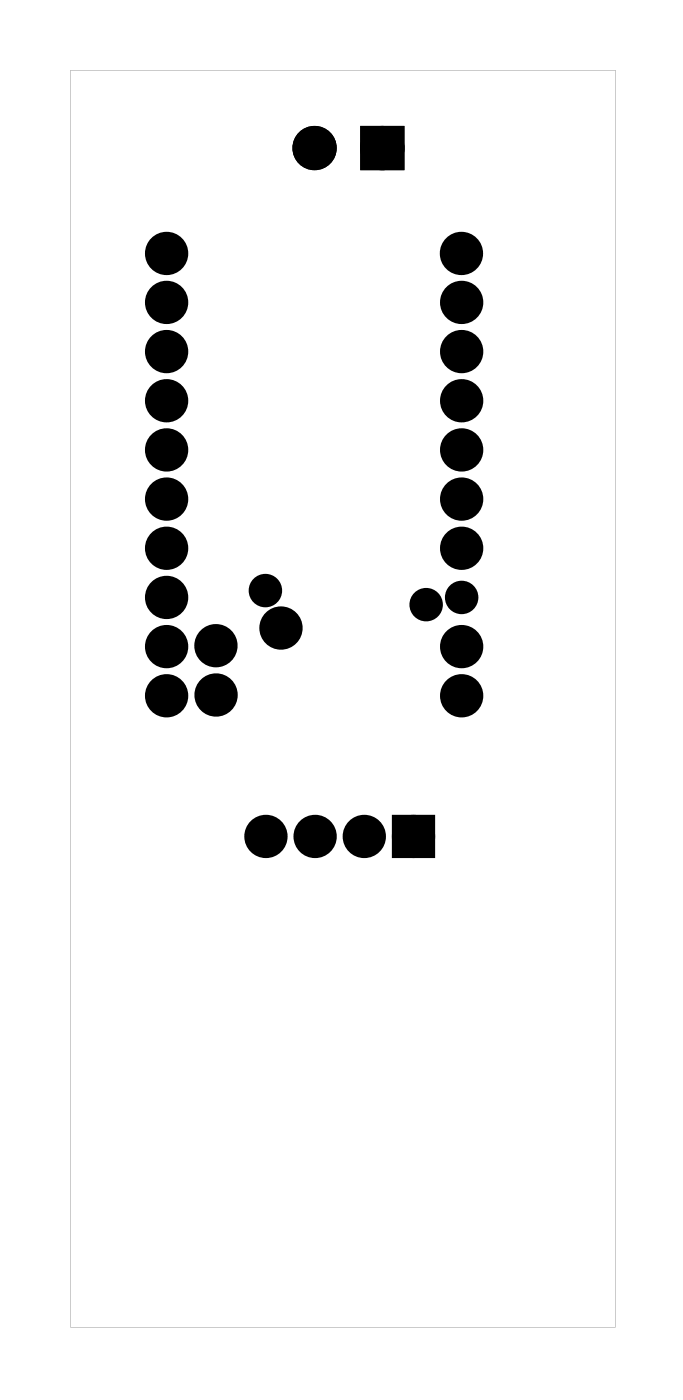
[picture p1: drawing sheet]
<svg xmlns="http://www.w3.org/2000/svg" width="35mm" height="72mm" viewBox="0 0 35 72" stroke-linecap="round" stroke-linejoin="round" font-family="sans-serif">
<g fill="#000">
<path d="M19 6.9h1.5v1.5h-1.5zM20.6 42.5h1.5v1.4h-1.5z"/>
<path d="M3.6 3.6v65h28.2v-65zM3.6 3.6h28.2v65h-28.2z"/>
</g>
<g fill="#000">
<circle cx="8.6" cy="18.2" r=".74"/>
<circle cx="8.6" cy="13.1" r=".74"/>
<circle cx="8.6" cy="15.6" r=".74"/>
<circle cx="16.2" cy="7.6" r=".76"/>
<circle cx="19.7" cy="7.6" r=".76"/>
<circle cx="23.8" cy="13.1" r=".74"/>
<circle cx="23.8" cy="15.6" r=".74"/>
<circle cx="23.8" cy="18.2" r=".74"/>
<circle cx="8.6" cy="28.3" r=".74"/>
<circle cx="8.6" cy="25.8" r=".74"/>
<circle cx="8.6" cy="33.4" r=".74"/>
<circle cx="8.6" cy="30.9" r=".74"/>
<circle cx="8.6" cy="35.9" r=".74"/>
<circle cx="8.6" cy="23.2" r=".74"/>
<circle cx="8.6" cy="20.7" r=".74"/>
<circle cx="11.2" cy="33.4" r=".74"/>
<circle cx="11.2" cy="35.9" r=".74"/>
<circle cx="13.7" cy="30.5" r=".61"/>
<circle cx="14.5" cy="32.4" r=".74"/>
<circle cx="22" cy="31.2" r=".61"/>
<circle cx="23.8" cy="30.9" r=".61"/>
<circle cx="23.8" cy="25.8" r=".74"/>
<circle cx="23.8" cy="23.2" r=".74"/>
<circle cx="23.8" cy="35.9" r=".74"/>
<circle cx="23.8" cy="28.3" r=".74"/>
<circle cx="23.8" cy="20.7" r=".74"/>
<circle cx="23.8" cy="33.4" r=".74"/>
<circle cx="13.7" cy="43.2" r=".74"/>
<circle cx="16.3" cy="43.2" r=".74"/>
<circle cx="18.8" cy="43.2" r=".74"/>
<circle cx="21.4" cy="43.2" r=".74"/>
</g>
<g fill="none" stroke="#000" stroke-width=".76" stroke-linecap="butt">
<path d="M19 6.9h1.5v1.5h-1.5zM20.6 42.5h1.5v1.4h-1.5z"/>
<circle cx="8.6" cy="18.2" r=".74"/>
<circle cx="8.6" cy="13.1" r=".74"/>
<circle cx="8.6" cy="15.6" r=".74"/>
<circle cx="16.2" cy="7.6" r=".76"/>
<circle cx="19.7" cy="7.6" r=".76"/>
<circle cx="23.8" cy="13.1" r=".74"/>
<circle cx="23.8" cy="18.2" r=".74"/>
<circle cx="23.8" cy="15.6" r=".74"/>
<circle cx="8.6" cy="20.7" r=".74"/>
<circle cx="8.6" cy="33.4" r=".74"/>
<circle cx="8.6" cy="35.9" r=".74"/>
<circle cx="8.6" cy="28.3" r=".74"/>
<circle cx="8.6" cy="30.9" r=".74"/>
<circle cx="8.6" cy="25.8" r=".74"/>
<circle cx="8.6" cy="23.2" r=".74"/>
<circle cx="11.2" cy="33.4" r=".74"/>
<circle cx="11.2" cy="35.9" r=".74"/>
<circle cx="14.5" cy="32.4" r=".74"/>
<circle cx="23.8" cy="33.4" r=".74"/>
<circle cx="23.8" cy="28.3" r=".74"/>
<circle cx="23.8" cy="25.8" r=".74"/>
<circle cx="23.8" cy="23.2" r=".74"/>
<circle cx="23.8" cy="35.9" r=".74"/>
<circle cx="23.8" cy="20.7" r=".74"/>
<circle cx="13.7" cy="43.2" r=".74"/>
<circle cx="16.3" cy="43.2" r=".74"/>
<circle cx="18.8" cy="43.2" r=".74"/>
<circle cx="21.4" cy="43.2" r=".74"/>
</g>
<g fill="none" stroke="#000" stroke-width=".51">
<circle cx="13.7" cy="30.5" r=".61"/>
<circle cx="22" cy="31.2" r=".61"/>
<circle cx="23.8" cy="30.9" r=".61"/>
</g>
</svg>
